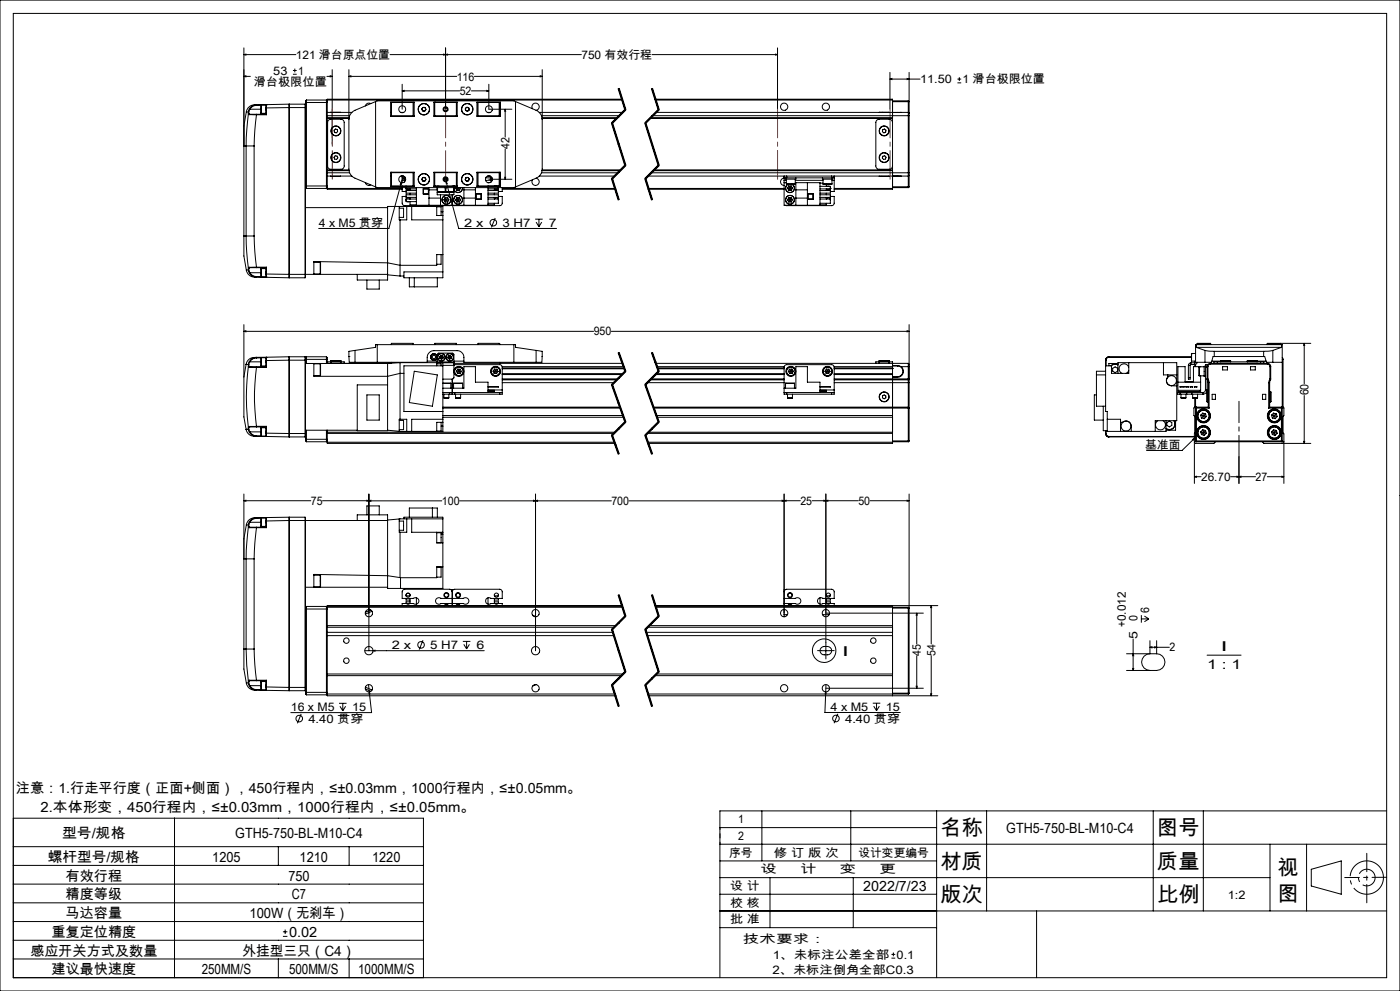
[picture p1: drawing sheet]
<svg xmlns="http://www.w3.org/2000/svg" width="420mm" height="297mm" viewBox="0 0 420 297" stroke-linecap="round" stroke-linejoin="round" font-family="sans-serif">
<defs><g id="words">
<g font-size="6.3">
<text x="282.1" y="250.3">名称</text>
<text x="347.1" y="250.3">图号</text>
<text x="282.1" y="260.3">材质</text>
<text x="347.1" y="260.3">质量</text>
<text x="383.3" y="262.1">视</text>
<text x="383.3" y="269.9">图</text>
<text x="282.1" y="270.3">版次</text>
<text x="347.1" y="270.3">比例</text>
</g>
<g font-size="4.2">
<text x="4.8" y="237.6">注意：1.行走平行度（正面+侧面），450行程内，≤±0.03mm，1000行程内，≤±0.05mm。</text>
<text x="12.2" y="243.3">2.本体形变，450行程内，≤±0.03mm，1000行程内，≤±0.05mm。</text>
<text x="18.6" y="251.3">型号/规格</text>
<text x="70.6" y="251.3">GTH5-750-BL-M10-C4</text>
<text x="301.9" y="249.5">GTH5-750-BL-M10-C4</text>
<text x="14.4" y="258.3">螺杆型号/规格</text>
<text x="19.7" y="263.9">有效行程</text>
<text x="63.7" y="258.3">1205</text>
<text x="86.5" y="263.9">750</text>
<text x="89.9" y="258.3">1210</text>
<text x="111.7" y="258.3">1220</text>
<text x="19.7" y="269.5">精度等级</text>
<text x="87.6" y="269.5">C7</text>
<text x="259" y="267">2022/7/23</text>
<text x="19.7" y="275.2">马达容量</text>
<text x="74.9" y="275.2">100W（无刹车）</text>
<text x="15.5" y="280.8">重复定位精度</text>
<text x="86.7" y="280.8">0.02</text>
<text x="9.1" y="286.4">感应开关方式及数量</text>
<text x="72.7" y="286.4">外挂型三只（C4）</text>
<text x="15.5" y="292">建议最快速度</text>
<text x="60.5" y="292">250MM/S</text>
<text x="86.7" y="292">500MM/S</text>
<text x="107.4" y="292">1000MM/S</text>
</g>
<g font-size="4.1">
<text x="252.7" y="196.6">I</text>
<text x="366.2" y="195.2">I</text>
<text x="362.1" y="200.4">1 : 1</text>
</g>
<g font-size="3.5">
<text x="88.8" y="17.6">121 滑台原点位置</text>
<text x="174.4" y="17.6">750 有效行程</text>
<text x="82" y="22.4">53</text>
<text x="89.4" y="22.4">1</text>
<text x="76.1" y="25.9">滑台极限位置</text>
<text x="137" y="24.1">116</text>
<text x="137.9" y="28.5">52</text>
<text x="276" y="24.9">11.50</text>
<text x="288.8" y="24.9">1 滑台极限位置</text>
<text x="152.8" y="44.6" transform="rotate(-90 152.8 44.6)">42</text>
<text x="95.6" y="68">4 x M5 贯穿</text>
<text x="139.2" y="68">2 x</text>
<text x="150.8" y="68">3 H7</text>
<text x="164.6" y="68">7</text>
<text x="178.1" y="100.5">950</text>
<text x="392.5" y="118.5" transform="rotate(-90 392.5 118.5)">60</text>
<text x="343.5" y="134.4">基准面</text>
<text x="360.3" y="144.1">26.70</text>
<text x="376.7" y="144.1">27</text>
<text x="93.3" y="151.3">75</text>
<text x="132.6" y="151.3">100</text>
<text x="183.4" y="151.3">700</text>
<text x="240.1" y="151.3">25</text>
<text x="257.5" y="151.3">50</text>
<text x="344.8" y="183.7" transform="rotate(-90 344.8 183.7)">6</text>
<text x="337.7" y="188" transform="rotate(-90 337.7 188)">+0.012</text>
<text x="341.2" y="191.5" transform="rotate(-90 341.2 191.5)">5</text>
<text x="341.2" y="186.2" transform="rotate(-90 341.2 186.2)">0</text>
<text x="117.5" y="194.5">2 x</text>
<text x="129.1" y="194.5">5 H7</text>
<text x="142.9" y="194.5">6</text>
<text x="276.3" y="196.5" transform="rotate(-90 276.3 196.5)">45</text>
<text x="280.6" y="196.5" transform="rotate(-90 280.6 196.5)">54</text>
<text x="350.8" y="195.3">2</text>
<text x="87.3" y="213.1">16 x M5</text>
<text x="105.7" y="213.1">15</text>
<text x="249.2" y="213">4 x M5</text>
<text x="265.8" y="213">15</text>
<text x="92.5" y="216.6">4.40 贯穿</text>
<text x="253.5" y="216.6">4.40 贯穿</text>
<text x="221.4" y="246.8">1</text>
<text x="221.4" y="251.8">2</text>
<text x="218.8" y="256.8">序号</text>
<text x="232.2" y="256.8">修 订 版 次</text>
<text x="257.5" y="256.8">设计变更编号</text>
<text x="228.2" y="261.8">设</text>
<text x="240.1" y="261.8">计</text>
<text x="252" y="261.8">变</text>
<text x="263.9" y="261.8">更</text>
<text x="219.1" y="266.7">设 计</text>
<text x="368.3" y="269.3">1:2</text>
<text x="219.1" y="271.7">校 核</text>
<text x="219.1" y="276.7">批 准</text>
<text x="222.9" y="282.7">技术要求：</text>
<text x="231.8" y="287.3">1、未标注公差全部 0.1</text>
<text x="231.7" y="291.8">2、未标注倒角全部C0.3</text>
</g>
</g></defs>
<g fill="none" stroke="#000" stroke-width=".3">
<path d="M0 0h420v297h-420zM4 4h412v289h-412zM73.2 16.4l.6-.2v.3zM73.2 16.4h15.6M73.2 14.4v56.3M133.1 16.2l.6 .2-.6 .1zM133.7 16.4l.6-.2v.3zM133.7 14.4v18.3M174.4 16.4h-57.4M195.6 16.4h37.7M232.7 16.2l.6 .2-.6 .1zM233.3 14.4v18.3"/>
<path d="M73.2 22.9l.6-.2v.3zM73.2 22.9h1.9M73.9 33.5l-.7 4.2v6h.6M73.9 33.5l.6 .1M74.5 34.1l-.7 9.6M74.5 34.1l.3 .3M74.5 33.6v.5M74.6 34l-.1 .1M74.6 34l.3 .3M74.6 33.5v.5M74.6 33.5l-.1 .1M74.8 34.4h2.1"/>
<path d="M74.8 32.7l-.3 .9M74.8 32.7h.1M74.9 34.3h2M74.9 34.3l-.1 .1M74.9 32.7l-.3 .8M74.9 32.7h3.4M76.9 31.4h-.2a2.62 2.62 0 0 0-2.8 2.1M76.9 34.4l-.7 9.3M76.9 34.3v.1M76.9 31.4l-1.2 .4-.9 .9M76.9 31.4v.2M76.9 31.6l-.8 .1-1.2 1"/>
<path d="M76.9 34.4h3M76.9 34.3h2.9M78.3 31.5l-1.4 .1M78.4 31.5v2.5M78.4 31.5h1.4M78.4 34h1.4M79.8 31.5v.8M79.8 32.3h.1M79.8 34.3l.1 .1M79.8 32.3v2M79.8 31.5h.1M79.9 31.4v.9"/>
<path d="M79.9 31.4l6.8-.2v1M79.9 31.4l-.1 .1M79.9 32.3v2.1M79.9 31.4h-3M86.7 32.2v50M86.7 32.2l-6.8 .1M86.7 32.2h5M86.8 31.2v52.1M86.8 31.2h4.7M86.8 31.2l-.1 .2M87.9 22.3h1.1M87.9 21.1h1.1"/>
<path d="M88.4 20.6v1.1M91.5 31.2v52.1M91.5 31.2l.2 .2M91.7 30.7v1.5M91.7 32.2l-.2 51.1M91.7 30.7h6.5M91.9 30l-.2 .2v.5M91.9 30v26.5M91.9 30h6M97.9 30v26.5M97.9 30l.3 .2M98.1 22.9h1.6"/>
<path d="M98.2 30.2v.5M98.2 30v.2M98.2 30.7v25M98.2 33.7h7.4M98.2 30h88.5M98.2 34.7h6.7M98.2 35.3h6.5M98.6 36l.7-.3h3a.96 .96 0 0 1 1 1v13a.96 .96 0 0 1-1 1h-3a.96 .96 0 0 1-1-1v-13.2zM99.1 22.7l.6 .2-.6 .1zM99.2 33.7h3M99.7 20.9v22.3M100.2 39l.5-.3 .5 .2 .1 .6-.5 .3-.5-.2z"/>
<path d="M104.7 22.9l.6-.2v.3zM104.7 20.9v29.8a2.94 2.94 0 0 0 1.8 2.7l6.2 2.6M104.7 22.9h32.3M104.7 35.5h-6.5M111.2 31h-.1a1.08 1.08 0 0 0-1.5 .7M112.7 30.4l-6.2 2.7-.9 .6a2.73 2.73 0 0 0-.9 2.1M112.7 30.4v25.6M112.7 30.4l.5-.2h41l.5 .2M117.2 33.7h.2M117.2 34.7h.2M117.2 30.6h7v4.3h-7zM117.4 34.7h6.8"/>
<path d="M120.2 33.7h.9M120.6 27.2l.6-.1v.3zM120.6 25.3v7.4M120.6 27.2h17.3M123.9 30.7v4M124.2 30.7h-6.8v4.2M126.6 32.7l.3 .5M126.9 33.2l.5 .1M126.9 32.2l-.3 .5M126.9 32.2h.6M127.5 32.2l.2 .6M127.7 32.8l-.3 .5"/>
<path d="M130.2 30.6h7v4.3h-7zM130.2 30.7h7M130.2 34.7h7M130.4 30.7v4M130.5 30.6l.2 .1M136.9 30.7v4M139.6 32.5l.1 .6M139.7 33.1l.6 .2M140.1 32.2l.5 .2M140.1 32.2l-.5 .3M140.6 32.4l.1 .5M140.7 32.9l-.4 .4"/>
<path d="M141.4 27.2h5.2M142.3 22.9h20.4M143.1 30.7h6.8v4.2M143.1 30.6h7v4.3h-7zM143.1 34.7h6.8M143.4 30.7v4M146 27.1l.6 .1-.6 .2zM146.2 33.7h.9M146.6 25.3v7.4h7M149.8 30.7v4M149.9 33.7h.2M149.9 34.7h.2"/>
<path d="M151.6 32.7l.1 .6h-.3zM151.6 32.7v8.4M154.7 30.4l6.1 2.7 1 .6a2.73 2.73 0 0 1 .9 2.1M154.7 30.4v25.6M159.8 32.6a1.09 1.09 0 0 1 .4-1.6 1.09 1.09 0 0 1 1.5 .6 1.09 1.09 0 0 1-.8 1.5M161.8 33.7h25M162.1 22.7l.6 .2-.6 .1zM162.5 34.7h23.3M162.6 35.3h22.5M162.7 20.9v29.8a2.94 2.94 0 0 1-1.9 2.7l-6.1 2.6M183.4 36.9l4 12.7M183.8 36.8l4 12.7"/>
<path d="M185 35.5h-22.4M185.4 26.6l2 6.3M185.6 26.5l2 6.4-4 4 4 12.7-4 4 2 6.3M185.8 26.5l1 3.2M186.6 29.7h-88.4v.3M186.8 29.7l1 3.1zM187.5 32.8l-4 4M187.7 33l-4 4M193.4 36.9l4 12.7M193.8 36.8l4 12.7M195 35.5h72.8M195.2 35.3h72.6"/>
<path d="M195.4 26.6l2 6.3M195.6 26.5l2 6.4-4 4 4 12.7-4 4 2 6.3M195.8 26.5l2 6.3M195.8 34.7h76.7M196.6 29.7h71.2v.3M196.7 30h71.1M196.8 33.7h72.4M197.5 32.8l-4 4M197.7 33l-4 4M264.8 38.9l.5-.2 .5 .3-.1 .6-.5 .2-.5-.3zM266.7 33.7h-3M266.7 33.7h.1"/>
<path d="M267 23.7l.6-.2v.3zM267 23.7h9M267 21.7v11M267.8 36.7a1.02 1.02 0 0 0-1.1-1h-3a.96 .96 0 0 0-1 1v13a.96 .96 0 0 0 1 1h3a1.02 1.02 0 0 0 1.1-1M267.8 30v4.7M267.8 34.7v17.1M267.8 30.2h4.7M267.8 30.5h4.7M269.2 33.7h-1.4v1M269.2 33.7h1.1M269.2 33.7h.1M270.3 33.7h-1.1"/>
<path d="M270.3 33.7h2.2M272.1 23.5l.6 .2-.6 .1zM272.5 33.7v1M272.5 33.7l.2 .2M272.5 34.7h.2M272.5 30.2l.2 .2-.2 .1M272.5 30.2v.3M272.5 30.5v3.2M272.5 34.7v17.1M272.7 21.7v12.2M272.7 33.9v.8M272.7 34.7v17.1"/>
<path d="M287.2 24.8h1.2M287.2 23.7h1.2M287.8 23.1v1.2M73.8 43.7h2.4M73.8 43.7v27M76.2 43.7v27M91.7 55.7h6.5M91.7 56.2l.2 .3M91.9 56.5h6M98.2 56.5v.2h22.4M98.2 55.7v.5M98.2 56.2v.3"/>
<path d="M98.2 51h6.5M98.2 52.8h7.4M98.2 51.8h6.7M98.2 51.1h6.5M98.2 56.5h22.4M98.2 56.2l-.3 .3M99.2 52.8h3M100.5 46.7l.6 .1 .3 .5-.4 .5-.6-.1-.2-.5zM109.6 54.7a1.08 1.08 0 0 0 1.6 .7M112.7 56l.5 .2h41l.5-.2M117.2 52.8h.2M117.2 51.6h7v4.3h-7z"/>
<path d="M117.4 51.6v4.1h6.8M120.2 52.8h.5M120.4 54.7v.7l-.3-.1zM120.4 54.7l-3.7 13.8h-21.1M120.6 53.3h.8M120.6 53.3v.7M120.6 52.8v.5M120.6 54v.8M120.6 55.7v.2M120.6 56.2v1.2h1.2M120.6 54h.7M120.7 52.8h.4"/>
<path d="M120.9 52.7l-.5 2M121.2 53.3v.4h.5M121.3 53.7v.9M121.4 53.3h.2M121.4 53v.3M121.8 56.6a.66 .66 0 0 0 .6 .4 .66 .66 0 0 0 .6-.4v.5M121.8 58.9h-1.2v2l.2 .4 .5 .3 14-.1M121.8 56.5h.1M121.8 59.7h3.1M121.8 56.6h3.1M121.8 55.7v.2M121.8 56.5v-.3v.4"/>
<path d="M121.8 59.7v.7h3.1M121.8 59.7v.4M121.9 56.7h1M123 59.2v.5a.66 .66 0 0 0-.6-.4 .66 .66 0 0 0-.6 .4M123 57.9v.5M123.9 51.7v4M124.2 51.7l-7 .1M124.9 56.2v5.3h21.5v-5.3M124.9 57.1h-3.1v.8h3.1M124.9 58.4h-3.1v.8h3.1M126.6 53.8l.3 .5M126.9 53.2l-.3 .6"/>
<path d="M126.9 53.2h.5M127 56.6h1.6v1.6h-1.6zM127 58.1h1.5M127 56.6h1.5M127.4 53.2l.3 .5M127.5 54.2l-.6 .1M127.7 53.7l-.2 .5M128.7 59.4h3.5M128.7 56.9h2.5M128.7 56.2v5.3M130.2 51.6h7v4.3h-7zM130.2 55.7h7"/>
<path d="M130.2 51.7h7M130.4 51.7v4M130.7 55.7l-.2 .2M131.2 56.2v.3M131.2 57.6v.8h5v-.8M131.2 55.7v.2M131.2 56.5v1.1M131.2 56.5h.1M131.2 57.6h5M131.3 57.4h2.3M131.3 56.2v1.2M131.7 55.7v.2"/>
<path d="M132.2 58.4v3.1M133.2 53.7h1M133.2 59.9h1.5M133.2 59.9l.3 .6M133.5 53l4.1 15.5h29.4M133.5 53.3h.4M133.5 59.2h.8M133.5 59.2l-.3 .7M133.5 59.2l.4 .7M133.6 56.5h.2M133.6 56.2v1.2M133.8 57.4h2.3"/>
<path d="M133.8 56.2v1.2M133.8 54.5l.4 .5-.3 .1zM133.9 59.9l-.4 .6M133.9 59.9l.4 .6M134.3 59.2l.4 .7M134.3 59.2l-.4 .7M134.7 59.9l-.4 .6M135.7 55.7v.2M135.7 58.4v3.1M136.1 56.2v1.2M136.1 56.5h.1M136.2 56.2v.3"/>
<path d="M136.2 55.7v.2M136.2 56.5v1.1M136.7 59.9h1.5M136.7 56.4h1.5M136.7 56.4l.4 .6M136.7 59.9l.4 .6M136.7 56.2v.2M136.9 51.7v4M137 55.9h.1M137.1 57h.7M137.1 59.2h.7M137.1 59.2l-.4 .7"/>
<path d="M137.1 59.2l.3 .7M137.3 56.2l.1 .2M137.4 56.4l-.3 .6M137.4 56.4l.4 .6M137.4 59.9l-.3 .6M137.4 59.9l.4 .6M137.5 56.2l-.1 .2M137.8 59.2l.4 .7M137.8 59.2l-.4 .7M138.1 56.2l.1 .2M138.2 56.4l-.4 .6M138.2 59.9l-.4 .6"/>
<path d="M138.7 56.2a1.3 1.3 0 0 1-1 1.5 1.3 1.3 0 0 1-1.5-.9M138.7 56.2a1.34 1.34 0 0 1-.9 1.5 1.34 1.34 0 0 1-1.6-.8M139.2 56.2v5.3M139.2 59.4h3.4M139.2 56.9h3.4M139.6 53.9l.4 .4M139.8 53.3l-.2 .6M140.3 53.2l.4 .4M140.3 53.2l-.5 .1M140.5 54.1l-.5 .2M140.7 53.6l-.2 .5M142.6 56.2v5.3"/>
<path d="M142.8 58.1h1.6v1.6h-1.6zM143.1 51.6h7v4.3h-7zM143.1 51.7l7 .1M143.4 51.7v4M144.3 58.1v1.6h-1.5M145.7 54h1.6M145.7 53.3h1.9M146.2 52.8h.9M146.3 54.7h.1M146.4 54.7h.1M146.4 55.7v.2M146.4 57.1h3.1v.8h-3.1"/>
<path d="M146.4 58.4h3.1v.8h-3.1M146.4 59.7h3.1M146.4 56.6h3.1M146.6 53.7h7M147.2 53.3v.4h.5M147.3 53.7v.9M148.3 55.7v.1M148.3 56.6v.5M148.3 57.9v.5M148.3 59.2v.5M148.3 56.6l.6 .4 .6-.4M148.3 59.7l.6-.4 .6 .4"/>
<path d="M148.4 56.7h1M148.6 55.9h.7M149.5 56.5v-.3v.4M149.5 59.7v.4M149.5 58.9h1.2v2l-.2 .5-.4 .2-14.1-.1M149.5 55.8v.1M149.5 59.7v1.2h-3.1M149.5 56.5h.1M149.8 51.7v4M149.9 53.7h.2M149.9 53.3h.2M149.9 52.8h.2"/>
<path d="M149.9 51.6v4.1h-6.8M149.9 55.1h.1M150 55.1l-.1 .1M150 54h.1M150 53.7v1.4M150.7 56.2v1.2h-1.2M150.7 56.7h33.9M150.7 56.5h33.8M151.4 53.1h.3l-.1 .6zM151.6 44.6v9.1M160.9 53.4a1.09 1.09 0 0 1 .8 1.4 1.09 1.09 0 0 1-1.5 .7 1.09 1.09 0 0 1-.4-1.6M161.8 52.8h22.6"/>
<path d="M162.5 51.8h22.9M162.6 51h23.5M162.6 51h23.6M162.6 51.1h23.4M183.4 53.6l2 6.3M183.8 53.5l2 6.3M187.5 49.4l-4 4M187.7 49.7l-4 4M193.4 53.6l2 6.3M193.8 53.5l2 6.3M194.4 52.8h41.6M194.5 56.5h40.7"/>
<path d="M194.6 56.7h40.6M195.4 51.8h77.1M196 51.1h71.8M196.1 51h71.7M196.2 51h71.6M197.5 49.4l-4 4M197.7 49.7l-4 4M235.2 53.4a1.11 1.11 0 0 0-1.1 1.1 1.11 1.11 0 0 0 1.1 1.1M235.2 53.3h.8M235.2 53.3v.7M235.2 52.8v.5M235.2 54v7.5h10.8v-6.8h-7.4"/>
<path d="M235.2 54.7h.7M235.2 54h.7M235.8 53.3v.4h3v-.4M235.9 55.1h2.7M235.9 53.7v1.4M236 52.8v.5M236 52.8h13.5M236 53.3h13.5M236.3 59.9l.3 .6M236.3 59.9h.7M236.3 56.4l.3 .6M236.4 55.2a1.37 1.37 0 0 0-.5 2 1.37 1.37 0 0 0 2.2 0 1.37 1.37 0 0 0-.5-2"/>
<path d="M236.5 55.2a1.3 1.3 0 0 0-.5 2 1.3 1.3 0 0 0 2 0 1.3 1.3 0 0 0-.5-2M236.6 59.3l-.3 .6M236.6 59.3l.8 1.2M236.6 55.7h.7M236.6 55.7l-.3 .7M236.6 55.7l.4 .7M236.6 57h.8M237 59.9l-.4 .6M237 56.4h-.7M237 56.4l-.4 .6M237 56.4h.7M237 56.4l.4 .6"/>
<path d="M237.3 59.2l-.7 .1M237.3 59.2l.4 .7M237.3 59.2l-.3 .7M237.3 55.7l.4 .7M237.3 55.7l-.3 .7M237.7 59.9l-.3 .6M237.7 59.9h-.7M237.7 56.4l-.3 .6M238.6 53.7v1.4M238.6 54h8.3M238.8 54.7v6.8M238.8 59.4h3.4"/>
<path d="M238.8 56.9h3.4M242.2 54.7v6.8M242.4 58.1h1.5v1.6h-1.5zM242.4 58.1v1.6h1.5v-1.6M246 55.8h3.1v.8M246 57.1h3.1v.8h-3.1M246 58.4h3.1v.8h-3.1M246 59.7h3.1M246 56.6h3.1M246 54.9h.9M246.7 53.3v.4h3v-.4M246.9 55.1v.1"/>
<path d="M246.9 55.1h2.7M246.9 53.7v1.4M246.9 55.2h.1M247.9 59.2v.5a.66 .66 0 0 1 .6-.4 .66 .66 0 0 1 .6 .4M247.9 55.2v.6M247.9 57.9v.5M248 56.7h1M248.2 55.8h.6M249.1 56.6a.66 .66 0 0 1-.6 .4 .66 .66 0 0 1-.6-.4v.5M249.1 56.2v.3M249.1 59.7v.4M249.1 58.9h1.2v2l-.2 .4-.5 .3-14-.1"/>
<path d="M249.1 56.5h.1M249.1 59.7v1.2h-3.1M249.5 53.3h.8M249.5 52.8h19.7M249.5 52.8v.5M249.6 55.1l-2.7 .1M249.6 53.7v1.4M249.6 54h.7M250.3 53.3v.7M250.3 52.8v.5M250.3 54v3.4h-1.2M250.3 56.5h17.5"/>
<path d="M263.7 52.8h3M264.9 46.8l.5-.1 .4 .4-.2 .6-.5 .1-.4-.5zM267.8 51.8v4.7M267.8 56.5v.2h-17.5M267.8 51.8v.9h1.4M267.8 56h4.7M267.8 56.2h4.7M269.2 52.7l1.1 .1M269.2 52.8h1.1M269.2 52.7v.1M270.3 52.8h2.2M272.5 51.8h.2"/>
<path d="M272.5 51.8v1M272.5 56h.2M272.5 56v.2M272.5 52.8v3.2M272.7 51.8v.7M272.7 52.5l-.2 .3M272.7 56l-.2 .2M272.7 52.5v3.5M73.2 70.7v6l.7 4.3M73.2 70.7h.6M73.8 70.7l.2 4.9 .5 4.8M73.8 70.7h2.4"/>
<path d="M76.2 70.7l.7 9.4M91.7 62.2h24.6M94.2 78.6h1.9M96.1 78.6v3.5M119.8 62.4h1.3v2.8h-1.3M119.8 61.9v4h2.2v-4M120 65.9v16.8M122.1 60.4h.6M123 60.4v1h1.9M123.5 61.9v4h9.4M131 62h1.3v2.6M131 61.9v2.7h1.9"/>
<path d="M132.3 76.3v2.9h-1.3M132.3 63.5h.6M132.9 63.5v1.1M132.9 63.5v-1.6h-16.6v22h-9.1v-1.7M132.9 64.6v18.7h-11.7v-1.8h11.7M132.9 76.3h-1.9v3.2h-11l-3.7-.7-22.1-.4v3.8M133.5 60.5h.8M137.1 60.5h.7M148.3 60.9v.5h-1.9M148.6 65.3l-1.2 2.9M160.5 65.7h2.3M160.8 66.6l.9 1.3"/>
<path d="M161.7 65.7v2.2M162.5 66.6l-.8 1.3M236.6 60.5h.8M247.9 60.9v.5h-1.9M73.2 99.3l.6-.2v.3zM73.2 97.3v15.7M73.2 99.3h104.9M73.9 81a2.69 2.69 0 0 0 3 2.1M74.5 80.4l.1 .1M74.5 80.4v.5M74.5 80.9l.1 .1M74.5 80.9l.3 .9"/>
<path d="M74.5 80.9l-.6 .1M74.6 81l.3 .7M74.6 80.5v.5M74.8 80.1l-.3 .3M74.8 80.1l.1 .1M74.8 81.8a2.56 2.56 0 0 0 2.1 1.3M74.9 80.2h2M74.9 80.2l-.3 .3M74.9 81.7l-.1 .1M74.9 81.7l.6 .7 1.4 .5M74.9 81.7h3.4M76.9 80.1h-2.1"/>
<path d="M76.9 80.1v.1M76.9 82.9v.2M76.9 80.1h3M76.9 80.2h2.9M76.9 83.1h3M76.9 82.9h1.4M78.4 80.5v2.5M78.4 80.5h1.4M78.4 83h1.4M79.8 82.1h.1M79.8 82.1v.9M79.8 83l.1 .1"/>
<path d="M79.8 83h.1M79.8 80.2v1.9M79.9 82.1v1M79.9 80.1l-.1 .1M79.9 80.1v2M79.9 82.1l6.8 .1M86.7 82.2v1.1l-6.8-.2M86.7 82.2h29.6M86.7 83.1l.1 .2M86.8 83.3h4.7M94.2 82.1h1.9M110.1 83.9v2.7h3.7v-2.7"/>
<path d="M116.3 82.4l3.7 .3M120 82.7h1.2M122.8 83.3v2.7h8.4v-2.7M124.3 83.3v2.7M183.4 99.3h89.3M272.1 99.1l.6 .2-.6 .1zM272.7 97.3v16.4M73.2 113v12l.6 3.7M73.8 109.2h.1M73.8 109.2l.7 .1M73.8 109.2l-.6 3.8M74.5 109.8a71.5 71.5 0 0 0 0 18.3"/>
<path d="M74.5 109.8l.3 .3M74.5 109.3v.5M74.6 109.7l-.1 .1M74.6 109.7l.3 .2M74.6 109.3v.4M74.6 109.3h-.1M74.8 110.1h2.1M74.8 108.4l-.3 .9M74.8 108.4h.1M74.9 109.9h2M74.9 109.9l-.1 .2M74.9 108.4l-.3 .9"/>
<path d="M74.9 108.4h3.4M76.2 107.1a2.44 2.44 0 0 0-2.4 2.1M76.9 110.1a65.4 65.4 0 0 0 0 17.7M76.9 109.9v.2M76.9 107.1a2.54 2.54 0 0 0-2.1 1.3M76.9 107.1h-.6M76.9 107.1v.2M76.9 107.3l-.8 .1-1.2 1M76.9 110.1h3M76.9 109.9h2.9M78.3 108.4l.1 1.3M78.3 107.3v1.1"/>
<path d="M78.3 107.2l-1.4 .1M78.4 107.2l-.1 .1M78.4 107.2v2.5M78.4 109.7h1.4M78.4 107.2h1.4M79.8 108.1h.1M79.8 109.9l.1 .2M79.8 107.2v.9M79.8 107.2h.1M79.8 108.1v1.8M79.9 107.1v1M79.9 107.1l6.8-.2v1"/>
<path d="M79.9 107.1l-.1 .1M79.9 108.1v2M79.9 107.1h-3M86.7 107.9l-6.8 .2M86.7 107.9v22M86.7 107.9h5M86.8 106.9v24M86.8 106.9h4.7M86.8 106.9l-.1 .2M91.5 106.9v24M91.5 106.9l.2 1M91.7 107.9v22"/>
<path d="M91.7 107.7h6.5M91.9 106.9v2M91.9 106.9h6M91.9 106.9l-.2 .3M94.2 108.9v3.9h22.1l3.7-.9h1.2M94.2 112.6h1.9M94.2 109h1.9M96.1 109v3.6M97.9 106.9v2M97.9 106.9l.3 .8M98.2 107.7v1.2M98.3 108.9v-.5h5v.5"/>
<path d="M99.3 108.1h3M99.3 108.1v.8M99.3 108.4h2.9M102.3 108.1v.8M104.7 106.9l.1 1.7h1.7M104.7 106.9h.1M106.5 108.6h21.7a3.2 3.2 0 0 1 .6-2.9l.6-.5 .8-.1h7a2.05 2.05 0 0 1 2 2v1.5h21.6M106.5 105l-1.8 .3v1.6M106.5 105l6.2-.9v-.8h42v.8l6.1 .9M106.5 105v3.6M110.1 118.4h3.7v7.5h-3.7zM113.2 103.3v5.3"/>
<path d="M117 108.9h-25.3M117.4 103.3v-.4h6.5v.4M117.4 108.6v.3M120 108.7l-3.7 .2v20.2h-9.1v-13.7h9.1M120 108.7h12.9v17.9M120 108.7v17M124.3 111.3l6.9 1.1-1.5 9.3-6.9-1.1zM128.2 108.2h3M130.4 103.3v-.4h6.5v.4M131 109h1.3v.6M131 108.7v.9M131.2 108.5v.2"/>
<path d="M131.2 108.5v-2.2l.5-.5 4.2 .1 .3 .4v2.2M131.2 108.5h5M131.9 106.9l.1 .6M131.9 106.9l.5 .2M132 107.5l.5 .2M132.3 106.5l-.4 .4M132.3 106.5l.6 .2M132.3 106.5l.1 .6M132.4 107.1l-.4 .4M132.4 107.1l.1 .6M132.4 107.1l.6 .2M132.9 114.8l2.4 .1"/>
<path d="M132.9 114.9h2.4M132.9 116.3h6.3v-6.4h3.4v4.6h3.8v3.1M132.9 117.6h2M132.9 118.1h2M132.9 109.6h-11.7v13.7h11.7M132.9 108.7h3.3M132.9 113.6h2.8M132.9 106.7l.1 .6M132.9 106.7l-.5 .4M132.9 109.5h3.3M133 107.3l-.5 .4M133.2 119.2h1.5"/>
<path d="M133.2 118.1v1.1M134.4 107.3l.4 .4M134.5 106.7l-.1 .6M134.5 106.7l.4 .4M134.7 118.1v1.1M134.9 117.6h1.5M134.9 118.1h.8M134.9 107.1l.5 .4M134.9 107.1l-.5 .2M134.9 117.6v.5M135 106.5l.5 .4M135 106.5l-.5 .2"/>
<path d="M135 106.5l-.2 1.2M135.3 114.9v1.4M135.4 107.5l-.6 .2M135.5 106.9l-.1 .6M135.5 106.9l-.6 .2M135.7 118.1h.7M135.7 113.6v4.5M136.1 114.9h2.7M136.1 114.9v1.4M136.2 108.7v.8M136.2 109.5v3.7l-.5 .4M136.2 108.5v.2"/>
<path d="M136.2 109.3l14 .1 .5 .6v6.9M136.2 108.9h50.5M136.2 108.2h3M136.4 117.6h13.5M136.4 118.1h13.5M136.4 117.6v.5M136.7 119.2h1.5M136.7 118.1v1.1M136.9 111.2l.3 .7M136.9 111.2l.8 .1M137.2 111.9l.8 .1M137.3 110.6l.8 .1"/>
<path d="M137.3 110.6l-.4 .6M137.3 110.6l.4 .7M137.7 111.3l-.5 .6M137.7 111.3l.3 .7M137.7 111.3h.7M138.1 110.7l.3 .6M138.1 110.7l-.4 .6M138.2 118.1v1.1M138.4 111.3l-.4 .7M138.8 114.9v1.4M143.4 103.3v-.4h6.4l.1 .4M146.4 117h1.9v.3h-1.9"/>
<path d="M146.4 115.8h3.1v.2h-3.1M146.4 116.9h4.3M147.9 111.2l.3 .7M147.9 111.2l.8 .1M148.2 111.9l.8 .1M148.3 110.6l.8 .1M148.3 110.6l-.4 .6M148.3 110.6l.7 1.4M148.7 111.3l-.5 .6M148.7 111.3h.7M149.1 110.7l.3 .6M149.1 110.7l-.4 .6"/>
<path d="M149.4 111.3l-.4 .7M149.9 117.6h.8M149.9 108.6v.3M149.9 117.6v.5M150.6 109.9h36.5M150.7 117.6v.5h-.8M150.7 116.9v.7M150.7 110.4h36.6M150.7 112.2h36M150.7 110.5h36.6M150.7 112h36.2M150.7 113.6h34.6"/>
<path d="M150.7 113.8h34.3M150.7 114.7h33.5M150.7 110.3h36.5M150.7 112.3h35.9M154.2 103.3v5.3M160.8 105l1.9 .3-.1 3.3h-1.8M160.8 105v3.6M183.4 115.3l4 11.2M183.8 115.2l4 11.2M185.4 105.8l2 5.5M185.6 105.7l2 5.6-4 4 4 11.2-4 4 2 5.5M185.8 105.6l1 2.8"/>
<path d="M186.8 108.4l1 2.8zM187.5 111.2l-4 4M187.7 111.4l-4 4M193.4 115.3l4 11.2M193.8 115.2l4 11.2M194.2 114.7h41M195.1 113.8h40.1M195.3 113.6h39.9M195.4 105.8l2 5.5M195.6 105.7l2 5.6-4 4 4 11.2-4 4 2 5.5M195.8 105.6l2 5.6M196.6 112.3h38.6"/>
<path d="M196.7 108.9h75.8M196.7 112.2h38.5M196.8 112h38.4M197.1 109.9h38.2M197.2 110.3h38M197.3 110.4h37.9M197.3 110.5h37.9M197.5 111.2l-4 4M197.7 111.4l-4 4M235.2 117.6h.8M235.2 116.3h3.6v-6.4h3.4v4.6h3.8v3.1M235.7 114.9h2.6"/>
<path d="M235.7 114.9h.1M235.7 114.9v1.4M236 117.6h13.5M236 117.6v.5M236 118.1h13.5M236.3 119.2h1.4M236.3 118.1v1.1M236.5 111.3l.4 .7M236.8 110.7l-.3 .6M236.8 110.7l.9 1.2M237.6 110.6l-.8 .1M237.6 110.6l.4 .7"/>
<path d="M237.6 110.6l-.7 1.4M237.7 111.9l-.8 .1M237.7 118.1v1.1M238 111.3l-.3 .6M238 111.3h-1.5M238.3 114.9v1.4M246 117h1.9v.3h-1.9M246 115.8h3.1v.2h-3.1M246 116.9h4.3M247.5 111.3l.4 .6M247.5 111.3h.7M247.9 111.9h.7"/>
<path d="M247.9 110.6l.7 .1M247.9 110.6l-.4 .7M247.9 110.6l.3 .7M248.2 111.3l.4 .6M248.2 111.3h.8M248.6 110.7l.4 .6M248.6 110.7l-.7 1.2M249 111.3l-.4 .6M249.5 117.6h.8M249.5 117.6v.5M250.2 109.9h17.6M250.3 112.2h17.5l-17.5 .1"/>
<path d="M250.3 116.9v-6.9l-.4-.6-14-.1-.4 .2-.3 .5v8.1h.8M250.3 117.6v.5h-.8M250.3 116.9v.7M250.3 110.4h17.5M250.3 110.5h17.5M250.3 112h17.5M250.3 113.6h22.2M250.3 113.8h22.2M250.3 114.7h22.2M250.3 110.3h17.5M263.7 108.1h3M263.7 108.1v.8"/>
<path d="M263.8 108.4h2.9M264.8 118.6l.5-.2 .4 .3v.5l-.4 .3-.5-.3zM266.7 108.4h1.1v.5M266.7 108.4h-4v.5M266.7 108.1v.8M267.8 110.4v22.5h-73.3M267.8 108.9v1M267.8 110.3v.1M267.8 110.4h.1M267.8 108.9v.7h1.4M267.8 109.9v.4M267.8 112.9h1.4"/>
<path d="M267.8 113.1h1.4M267.8 109.7h1.4M269.2 109.7a1.62 1.62 0 0 1 1.7 1.6 1.62 1.62 0 0 1-1.7 1.6M269.2 109.6l1.1 .3M269.2 109.6v.1M269.2 112.9v.2M270.3 109.9a1.77 1.77 0 0 1 .6 2 1.77 1.77 0 0 1-1.7 1.2M270.3 109.9h2.2M272.5 108.9v1M272.5 108.9l.2 .1v.9h-.2M272.5 113.6l.2 .1M272.5 113.6v.2"/>
<path d="M272.5 113.8v.9M272.5 114.7h.2M272.5 109.9v3.7M272.5 114.7v7.3M272.7 113.7l-.2 .1M272.7 113.7v1M272.7 114.7v17.4M328.9 118.4h-.6v7.5h2.7M328.9 112.4h2.8M331.7 111.3h-2.8v10.4h2.8M331.7 107.9h.1M331.7 107.9v15.4h.5v6h17.6v-3.2"/>
<path d="M331.8 107.9v1.7M332.7 106.9a1.02 1.02 0 0 0-1 1M332.7 107.1a.84 .84 0 0 0-.9 .8M332.7 106.9h24.7M332.7 107.1h24.7M332.7 106.9v.2M333.8 110.4l.7-.4 .8 .4v.8l-.8 .5-.7-.5zM335.4 109.3a1.79 1.79 0 0 0-2.2 .3M335.4 109.4h-.1a1.65 1.65 0 0 0-1.9 .2M335.4 108.9h-2.7v.7M335.4 111.9v-3.2h17.6v17.4h-6.4v3.2M338.6 111.1l-.7 .8"/>
<path d="M338.6 110a1.51 1.51 0 0 0-2.4-.6 1.51 1.51 0 0 0 .4 2.5M338.6 108.7v3.2h-5.2v-2.3h-1.7M349 108.7v3.7h4M350.3 112.4v.6a1.56 1.56 0 0 0-.3 1.7 1.56 1.56 0 0 0 1.4 .9h1.6M353.4 114.5h6.8M353.5 117h6.5v.3h-6.5zM354 117.6h-.7v.5h.7M354 117.6h6.9M354 115.8h1.2v.2h-1.2zM354 118.1h2M354 117.6v.5M354.3 119.2h1.5"/>
<path d="M354.3 118.1v1.1M355.8 115.8h.7v.2h-.7zM355.8 118.1v1.1M356 118.1h1.5M356 117.6v.5M356.5 113.1v.5h.5v-.5M356.5 109.5h.5M356.5 113.1h.5M356.5 109.5v3.6M357 115.8h.8v.2h-.8zM357 109.5v3.6M357.3 108.7l-.4 .2-.4 .6"/>
<path d="M357.3 109.3l-.3 .2M357.3 108.7v.6M357.4 108.2h.1M357.4 106h.1M357.4 106v2.2M357.5 105.9l-.1 .1M357.5 105.9v2.3M357.5 108.2h1.2M357.5 105.9h1.2M357.5 118.1h3.4M357.5 117.6v.5M357.8 119.2h1.5"/>
<path d="M357.8 118.1v1.1M358.3 115.8h.8v.2h-.8zM358.4 108.2v1.7M358.4 119.3v2.7M358.7 108.5l-.2 .2h-1.2M358.7 109.2v.7M358.7 119.3v2.7M358.9 104.1h25.6M358.9 104.1l2.6 .9M358.9 103.3v.8M359.2 108.6l-.5 .6-1.4 .1M359.2 103.3v-.4h4v.4"/>
<path d="M359.2 103h4M359.3 118.1v1.1M359.8 109.9v2.7M359.8 109.9h1.4M359.8 112.6h1.4M360.2 109.9h-2.2v4.5h-2.5v-4.5h-2.1v7.7M360.2 112.6v5M360.9 117.6v.5M361.5 105l2.8 .3M361.5 108.6h-2.8v-5.3h26v18.7M361.5 105v3.6M361.6 109.8h-.4v3h.4"/>
<path d="M361.6 116.9a.73 .73 0 0 1-.7 .7M361.6 116.9h.5M361.6 110h.5M361.6 110v6.9M362.1 109.9v-.6h-.5v.7M362.1 116.9a1.21 1.21 0 0 1-1.2 1.2M362.1 109.9h.3M362.1 109.9v7M362.2 117.4v3M362.2 117.4h.2M362.2 113.8l.3 .9M362.4 113.6v.1"/>
<path d="M362.4 113.6h-.3l.1 .2M362.4 109.9v3.7M362.4 117.4l.1 .1M362.4 113.7l.3 1M362.4 113.7l-.2 .1M362.4 117.4v3M362.5 114.7h.2M362.5 114.7v7.3M362.7 114.7v7.6M363.1 109.1l-.5 .3-.2 .5M363.1 108.9v.2M363.1 108.9a.96 .96 0 0 0-1 1"/>
<path d="M363.1 108.9h17.1M363.1 109.1h17.1M363.5 108.2h2.7M363.6 118.2h1v1.5h-1zM364.3 106.9h-.4l-.5 1.7h-1.9M364.3 105.3h14.8M364.3 105.3v1.6M364.3 106.9h14.8M365.2 108.4h-1v.5M365.2 108.4h13M365.2 108.4v.5M366.2 108.1h3"/>
<path d="M366.2 108.4h.1M366.2 108.4h3M366.2 108.1v.3M366.8 109.9h1.4v1h-1.4zM369.2 108.4h-.1M369.2 108.1v.3M374.2 108.1h3M374.2 108.4h.1M374.2 108.4h3M374.2 108.1v.3M375.1 109.9h1.5v1h-1.5zM377.2 108.4h-.1"/>
<path d="M377.2 108.2h2.6M377.2 108.1v.3M378.2 108.4h1v.5M378.2 108.4v.5M378.7 118.2h1v1.5h-1zM379.1 106.9h.3l.5 1.7h1.9M379.1 105.3v1.6M380.2 103h4M380.2 109.1l.7 .4 .1 .4M380.2 108.9v.2M380.2 108.9a.96 .96 0 0 1 1 1M380.6 114.7h.3"/>
<path d="M380.6 114.7v7.6M380.9 114.7v7.3M380.9 113.7l-.3 1M380.9 113.7l.2 .1M381 117.4l-.1 .1M381 113.6l-.1 .1M381 113.6h.2M381 109.9h.2M381 117.4v3M381 109.9v3.7M381 117.4h.2M381.1 113.8l-.2 .9"/>
<path d="M381.2 117.4v3M381.2 113.6l-.1 .2M381.2 109.9v3.7M381.8 105l-2.7 .3M381.8 108.6h2.9M381.8 105v3.6M384.2 102.9v.4M384.5 104.1l-2.7 .9M384.5 103.3v.8M384.7 107.1l.2 .6M384.7 107.7h.2M384.9 107.7v14.3"/>
<path d="M391.3 102.9l.1 .6h-.3zM391.3 102.9v12.1M391.3 118.5v14.4M393.2 102.9h-13v.4M73.8 128.7a2.83 2.83 0 0 0 3.1 2.1M73.8 128.7h.1M74.5 128.1l.1 .1M74.5 128.1v.5M74.5 128.6l.1 .1M74.5 128.6l.3 .9M74.5 128.6l-.7 .1M74.6 128.7l.3 .7"/>
<path d="M74.6 128.2v.5M74.8 127.8l-.3 .3M74.8 127.8l.1 .1M74.8 129.5a2.56 2.56 0 0 0 2.1 1.3M74.9 127.9h2M74.9 127.9l-.3 .3M74.9 129.4l-.1 .1M74.9 129.4l1.3 1.1 .7 .1M74.9 129.4h3.4M76.9 127.8h-2.1M76.9 127.8v.1M76.9 130.6v.2"/>
<path d="M76.9 127.8h3M76.9 127.9h2.9M76.9 130.8h3M76.9 130.6h1.4M78.3 129.4l.1 1.3M78.4 128.2l-.1 1.2M78.4 128.2v2.5M78.4 128.2h1.4M79.8 130.7l.1 .1M79.8 129.8v.9M79.8 129.8h.1M79.8 130.7h-1.4"/>
<path d="M79.8 127.9v1.9M79.9 129.8v1M79.9 127.8l-.1 .1M79.9 127.8v2M79.9 129.8l6.8 .1M86.7 129.9v1l-6.8-.1M86.7 129.9h5M86.7 130.8l.1 .1M86.8 130.9h4.7M91.7 129.9v.9M91.7 131.7v.4l.2 .3M91.7 130.8l-.2 .1"/>
<path d="M91.7 130.8v.9M91.7 128.9h15.5M91.7 131.7h6.5M91.9 128.9v3.5M91.9 132.4h6M97.9 128.9v3.5M98.2 132.1l-.3 .3M98.2 128.9v4h86.3M98.2 129.5h86.3M98.2 129.9h86M98.2 132.5h86.1M116.3 128.9l3.5 .4"/>
<path d="M119.8 126h1.3v2.8h-1.3M119.8 129.3v-3.6h2.2v3.6M132.3 126.6v2.6h-1.3M132.3 127.7h.6M132.9 126.6v1.1M132.9 124.5h54M132.9 122h53.1M132.9 125.1h54.2M132.9 122.3h53.2M132.9 127.7v1.6h-13.1M132.9 125.7h-9.4v3.6M132.9 126.6h-1.9v2.7"/>
<path d="M183.4 130.5l2 5.6M183.8 130.4l2 5.6M187.5 126.3l-4 4M187.7 126.6l-4 4M193.4 130.5l2 5.6M193.8 130.4l2 5.6M194.2 129.9h73.6M194.3 132.5h73.5M194.5 129.5h73.3M196 122h76.5M196.1 122.3h76.4M196.9 124.5h70.9"/>
<path d="M197.1 125.1h70.7M197.5 126.3l-4 4M197.7 126.6l-4 4M267.8 132.1h4.7M267.8 132.4h4.7M272.5 122l.2 .2-.2 .1M272.5 132.1h.2M272.5 122v.3M272.5 132.1v.3M272.5 122.3v9.8M272.7 132.1l-.2 .3M331 121.7v7.4h1.2"/>
<path d="M331.7 129.9a1.02 1.02 0 0 0 1 1M331.7 129.9h.1M331.7 129.1v.8M331.8 129.9a.91 .91 0 0 0 .9 .9M331.8 129.1v.8M332.2 125.7h4v3.6M332.7 130.9h25.6M332.7 130.8h25.6M332.7 130.8v.1M336.2 126.6h.5a1.58 1.58 0 0 1 1.7-.3 1.58 1.58 0 0 1 1 1.4v1.6M347.3 126.1a1.5 1.5 0 0 0-.3 2.2 1.5 1.5 0 0 0 2.3 0 1.5 1.5 0 0 0-.3-2.2M350.1 126.6l.7-.4 .7 .4v.9l-.7 .4-.7-.4z"/>
<path d="M352.1 126.1a1.65 1.65 0 0 1-.1 2.1 1.65 1.65 0 0 1-2.2 .2M352.2 126.1a1.75 1.75 0 0 1-.2 2.2 1.75 1.75 0 0 1-2.2 .2M352.7 126.1v2.8h-2.9M357.8 131.7l.5-.3-.3 .5zM358.3 131.4l-3.7 3.6h-10.6M358.4 122l-.2 .2v2.3l.5 .6M358.4 122h4.1M358.4 124.8v5M358.7 132.1l.2 .3M358.7 132.1h.2M358.7 122.3h.2M358.7 122.3l.2-.3v.3"/>
<path d="M358.7 129.5l-.4 .4v15M358.7 122.3v9.8M358.9 132.1v.3M358.9 122.3h3.8M358.9 132.1h25.5M358.9 132.4h25.5M358.9 122.3v9.8M360.2 124.4l.2 .9M360.2 124.4l.9 .2M360.2 129.4l.2 .8M360.2 129.4l.9 .2M360.4 125.3l.9 .2"/>
<path d="M360.4 130.2l.9 .3M360.8 123.8l.9 .2M360.8 123.8l-.6 .6M360.8 123.8l.3 .8M360.8 128.8l.9 .2M360.8 128.8l-.6 .6M360.8 128.8l.3 .8M361.1 124.6l.8 .2M361.1 124.6l.2 .9M361.1 129.6l.2 .9M361.1 129.6l.8 .3M361.1 129.6l-.7 .6"/>
<path d="M361.7 124l.2 .8M361.7 124l-1.3 1.3M361.7 129l.2 .9M361.7 129l-.6 .6M361.9 124.8l-.6 .7M361.9 129.9l-.6 .6M362.2 120.4h.2M362.5 120.4h-.1M362.5 122l.2 .3M364.7 132.4l-.5 .5h-5.5l-.4-.4M371.7 136.9v8M378.7 132.4l.5 .5h14"/>
<path d="M380.6 122.3h3.8M380.9 120.4h.1M380.9 122l-.3 .3M380.9 122h4M381 120.4h.2M381.5 129.4l.2 .8M381.5 129.4l1.7 .5M381.5 124.4l.2 .9M381.5 124.4l1.7 .4M381.7 130.2l.9 .3M381.7 125.3l.9 .2M382.1 128.8l.8 .2"/>
<path d="M382.1 128.8l-.6 .6M382.1 128.8l.5 1.7M382.1 123.8l.8 .2M382.1 123.8l-.6 .6M382.1 123.8l.2 .8M382.3 124.6l-.6 .7M382.3 124.6l.3 .9M382.9 129l.3 .9M382.9 129l-1.2 1.2M382.9 124l.3 .8M382.9 124l-.6 .6M383.2 129.9l-.6 .6"/>
<path d="M383.2 124.8l-.6 .7M384.4 132.1v.3M384.4 132.1h.3M384.4 122.3h.3M384.4 122.3v-.3l.3 .3M384.4 122.3v9.8M384.7 132.1l-.3 .3M384.7 129.5l.5 .5v14.9M384.7 122.3v9.8M384.9 122l.3 .2v2.3l-.5 .6M384.9 124.8v5M385.2 132.4l-.5 .5"/>
<path d="M391.1 132.3h.3l-.1 .6zM73.2 150.1l.6-.2v.3zM73.2 148.1v46.4M73.2 150.1h20M73.9 157.3l-.7 4.2v6h.6M73.9 157.3l.6 .1M74.5 157.9l-.7 9.6M74.5 157.9l.3 .2M74.5 157.4v.5M74.6 157.8l.3 .2M74.6 157.8l-.1 .1M74.6 157.3v.5"/>
<path d="M74.6 157.3l-.1 .1M74.8 158.1h2.1M74.8 156.4l-.3 1M74.8 156.4l.1 .1M74.9 158h2M74.9 158l-.1 .1M74.9 156.5l-.3 .8M74.9 156.5h3.4M76.9 155.2h-.2a2.61 2.61 0 0 0-2.8 2.1M76.9 158.1l-.7 9.4M76.9 158v.1M76.9 155.2l-1.2 .3-.9 .9"/>
<path d="M76.9 155.2v.1M76.9 155.3l-1.5 .6-.5 .6M76.9 158.1h3M76.9 158h2.9M78.3 155.4l.1 2.4M78.3 155.3h-1.4M78.4 155.3l-.1 .1M78.4 155.3h1.4M78.4 155.3v2.5M78.4 157.8h1.4M79.8 156.1h.1M79.8 158l.1 .1"/>
<path d="M79.8 155.3v.8M79.8 156.1v1.9M79.9 155.1v1M79.9 155.1l6.8-.1v1M79.9 155.1l-.1 .2M79.9 156.1v2M79.9 155.1l-3 .1M86.7 156v50M86.7 156l-6.8 .1M86.7 156h29.6M86.8 155v52M86.8 155l-.1 .1"/>
<path d="M86.8 155h4.7M91.5 155v52M91.5 155l.2 27M96.8 150.1h35.7M107.2 156v-1.7h9.1v22.1h16.6v-13.7M110.1 154.3v-2.7h3.7v2.7M110.1 149.9l.6 .2-.6 .1zM110.7 150.1l.6-.2v.3zM110.7 148.1v46.9M119.8 156.2h1.3v2.7h-1.3M119.8 155.5l-3.5 .4M120 159.5v13.6"/>
<path d="M121.2 155.5v-.5h11.7v5.1M122 155.5v4h-2.2v-4M122.8 155v-2.7h8.4v2.7M123.5 155.5v4h9.4M129.7 152.3v2.7M131 159.7h1.3v3M131 159.5v3.2h1.9M132.9 155.5h-13.1M137.9 150.1h45.5M160.1 149.9l.6 .2-.6 .1zM160.7 150.1l.6-.2v.3zM160.7 148.1v46.9"/>
<path d="M234.6 149.9l.6 .2-.6 .1zM235.2 150.1l.6-.2v.3zM235.2 148.1v36.1M240.1 150.1h-51.4M247.2 149.9l.6 .2-.6 .1zM247.8 150.1l.6-.2v.3zM247.8 148.1v44.4M257.5 150.1h-13.8M261 150.1h11.7M272.1 149.9l.6 .2-.6 .1zM272.7 148.1v59.6M358.3 142.9l.6-.2v.3z"/>
<path d="M358.3 142.9h2M369.2 142.9h7.5M371.1 142.7l.6 .2-.6 .1zM371.7 142.9l.6-.2v.3zM380.2 142.9h5M384.6 142.7l.6 .2-.6 .1zM73.8 167.5h2.4M73.8 167.5v27M76.2 167.5v27M91.7 176h24.6M94.2 175.9h1.9M94.2 172.4h1.9"/>
<path d="M96.1 172.4v3.5M120 173.1l-3.7-.6-22.1-.3v3.8M120 173.1h.2M120.2 173.1v3.3M121.8 178.2v.3M121.8 179.3v.5h1.2M121.8 178.6h1.2M122.1 177.8h.6M123 178.2v.3M123 179.3v1.6M124.9 179.1v2M130.8 179.5a1.08 1.08 0 0 1 1.6-.2h6.5a1.04 1.04 0 0 1 1.5 .1 1.04 1.04 0 0 1 0 1.4 1.04 1.04 0 0 1-1.5 .1h-6.5a1.03 1.03 0 0 1-1.4-.1 1.03 1.03 0 0 1-.2-1.3z"/>
<path d="M131 170h1.3v3h-1.3M132.3 160.1h.6M132.9 160.1v2.6M132.9 169.9h-1.9v3.2h-10.8M135.3 176.7h.7M135.7 176.7v4.8M146.4 179.1v2M148.3 178.2v.3M148.3 179.3v1.6M148.3 178.6h1.2M149.5 178.2v.3M149.5 179.3v.5h-1.2"/>
<path d="M185.4 178.4l2 6.3M185.6 178.3l2 6.4-4 4 4 12.6-4 4 2 6.4M185.8 178.3l1 3.1M195.4 178.4l2 6.3M195.6 178.3l2 6.4-4 4 4 12.6-4 4 2 6.4M195.8 178.3l2 6.3M235.2 179.3h3.3a1.04 1.04 0 0 1 1.5 .1 1.04 1.04 0 0 1 0 1.4 1.04 1.04 0 0 1-1.5 .1h-3.3M235.2 177.4l.4-.7 .4-.1h13.5l.6 .3 .2 2.4h-3.3a1.04 1.04 0 0 0-1.5 .1 1.04 1.04 0 0 0 0 1.4 1.04 1.04 0 0 0 1.5 .1h3.3v.6M235.2 176.7h.4M246 179.1v2M247.9 178.2v.3M247.9 179.3v1.6"/>
<path d="M247.9 178.6h1.2M249.1 178.2v.3M249.1 179.3v.5h-1.2M73.2 194.5v6l.7 4.2M73.2 194.5h.6M73.8 194.5l.2 4.9 .5 4.7M73.8 194.5h2.4M76.2 194.5l.7 9.4M91.7 182v.5M91.7 182.5v25M91.7 182.5h6.5M91.9 181.7v26.5"/>
<path d="M91.9 181.7h6M91.9 181.7l-.2 .3M97.9 181.7v26.5M97.9 181.7l.3 .3h88.6M98.2 190.4l85.9 .1M98.2 187.5h86.5M98.2 188h86.1M98.2 181.6h88.4M109.4 195h35.9M111.2 182.8l-1.6 .7M111.6 183.2l-2 .8M111.9 195l.6-.1v.3z"/>
<path d="M120.6 181.5v-.6h3.3a1.04 1.04 0 0 0 1.5-.1 1.04 1.04 0 0 0 0-1.4 1.04 1.04 0 0 0-1.5-.1h-3.3l.2-2.4 .6-.3h13.5l.5 .2 .3 .6 .1-.5 .6-.3h13.5l.6 .2 .2 .6v1.9h-3.3a1.04 1.04 0 0 0-1.4 .1 1.04 1.04 0 0 0 0 1.4 1.04 1.04 0 0 0 1.4 .1h3.3v.6M121.9 181.5l.5-.3 .5 .3M123 180.4h-1.2v.5M126.9 191.9l-1.1 2.8M133.2 181.5l.7-.4 .7 .4M133.4 181.5l.5-.2 .5 .2M136.7 181.5l.7-.4 .7 .4M136.9 181.5l.5-.2 .5 .2M138.9 192.2h2.2M139.1 193.1l.9 1.4M140 192.2v2.3M140.8 193.1l-.8 1.4"/>
<path d="M148.3 180.4h1.2v.5M148.4 181.5l.5-.3 .5 .3M159.8 184.4l1 .4M183.4 188.7l4 12.7M183.8 188.6l4 12.7M183.9 189.5l-85.7 .1M186.6 181.5h-88.4v27h86.4M186.8 181.4l1 3.2zM187.5 184.5l-4 4M187.7 184.8l-4 4M193.4 188.7l4 12.7M193.8 188.6l4 12.7"/>
<path d="M193.9 189.5h73.9M194.2 190.5h73.6M194.2 188h73.6M194.7 187.5h73.1M196.6 181.5h84.7M196.6 181.6h71.2M196.7 182h75.8M197.5 184.5l-4 4M197.7 184.8l-4 4M235.2 184.2v.7M235.2 184.2h1.1M236.3 181.5l.7-.4 .7 .4"/>
<path d="M236.5 181.5l.5-.2 .5 .2M246.4 194.1a1.91 1.91 0 0 1 3.1 .9 1.21 1.21 0 0 1-1.3 1.2h-.9a1.23 1.23 0 0 1-1.2-.7 1.23 1.23 0 0 1 .3-1.4zM246.5 195h2.5M246.7 184.2h2M247.8 193.7v2.5M247.8 183.8h29.2M247.9 180.4h1.2v.5M248 181.5l.5-.3 .5 .3M267.8 181.5v27M267.8 182.2h4.7M272.5 182l.2 .2h-.2M272.5 182v.2"/>
<path d="M272.5 182.2v25.5M275 183.8l.2 .6h-.4zM275 183.8v9.2M275 196.5v9.8M279.4 181.5l.1 .6h-.3zM279.4 181.5v11.5M279.4 196.5v12M339.9 195.9l.2 .6h-.3zM339.9 191.5v9.4M342.4 184.4v2.2M342.4 185.5h2.3M343.3 184.6l1.4 .9"/>
<path d="M344.7 185.5l-1.4 .8M345 194l.6-.2v.4zM345 192v3.9a2.5 2.5 0 0 0-2.5 2.5 2.5 2.5 0 0 0 2.5 2.5M345 194h5.8M346.4 193.8l.6 .2-.6 .2zM347 192v3.9M347 195.9a2.5 2.5 0 0 1 2.5 2.5 2.5 2.5 0 0 1-2.5 2.5h-9M347 195.9h-9M362.1 196.4h10.2M73.9 204.7a2.69 2.69 0 0 0 3 2.1M74.5 204.1l.1 .2M74.5 204.1v.6"/>
<path d="M74.5 204.7h.1M74.5 204.7l.3 .9M74.5 204.7h-.6M74.6 204.7l.3 .8M74.6 204.3v.4M74.8 203.9h2.1M74.8 203.9l-.3 .2M74.8 203.9l.1 .1M74.8 205.6a2.46 2.46 0 0 0 2.1 1.2M74.9 204h2M74.9 204l-.3 .3M74.9 205.5l-.1 .1"/>
<path d="M74.9 205.5l1.3 1 .7 .2M74.9 205.5h3.4M76.9 203.9v.1M76.9 206.7v.1M76.9 203.9h3M76.9 204h2.9M76.9 206.8l3 .1M76.9 206.7h1.4M78.4 204.3v2.5M78.4 204.3h1.4M79.8 205.9h.1M79.8 206.7l.1 .2"/>
<path d="M79.8 205.9v.8M79.8 206.7l-1.4 .1M79.8 204v1.9M79.9 205.9v1M79.9 203.9l-.1 .1M79.9 203.9v2M79.9 205.9l6.8 .1M86.7 206v1l-6.8-.1M86.7 206.9l.1 .1M86.7 206h5M86.8 207h4.7M90.3 214l-1.1 2.8"/>
<path d="M91.7 207.5v.5l.2 .2M91.7 206.9l-.2 .1M91.7 207.5h6.5M91.9 208.2h6M98.2 202.5h88.2M98.2 202h88.7M101.7 210.8h2.3M102 211.7l.8 1.3M102.8 210.8v2.2M103.7 211.7l-.9 1.3M109.6 206.5l1.6 .7M109.6 205.9l2 .9"/>
<path d="M110.6 205.2l.2 2.2M110.8 207.4l.2 .5-.3 .1zM110.8 207.4l.7 6.2h-24.3M160.8 205.2l-1 .4M183.4 205.4l2 6.3M183.8 205.3l2 6.3M184.4 208h-86.2l-.3 .2M187.5 201.2l-4 4M187.7 201.5l-4 4M193.4 205.4l2 6.3M193.8 205.3l2 6.3M194.4 208h78.1"/>
<path d="M194.6 208.5h86.7M196.4 202.5h71.4M196.9 202h70.9M197.5 201.2l-4 4M197.7 201.5l-4 4M247.7 207.4l.1 .6h-.3zM247.7 207.4l-.2 6.1h22.6M247.8 206.3h29.2M247.8 205.2l-.1 2.2M251.4 213.9l-1.2 2.8M261.8 210.7h2.3M262.1 211.6l.9 1.4"/>
<path d="M263 210.7v2.3M263.8 211.6l-.8 1.4M267.8 207.7h4.7M272.5 207.7h.2M272.5 207.7v.3M272.7 207.7l-.2 .3M274.8 205.7h.4l-.2 .6zM279.2 207.9h.3l-.1 .6zM339.8 200.3h.3l-.2 .6zM4 245.2h123v47.8M4 253.7h123M4 259.4h123"/>
<path d="M52.4 245.2v47.8M83.5 253.7v5.7M104.7 253.7v5.7M216 253h200M216 248h65M216 258h65M228.6 243v15M255.2 243v15M281 243v50M296 243v30M346 243v30M361 243v30"/>
<path d="M381 253v20M392 253v20M416 243h-200v50M4 265h123M4 270.6h123M4 276.2h123M84.9 279.3h1.3M85.5 278.6v1.3M216 278h65M216 273h200M216 263h165M216 268h65"/>
<path d="M231 263v15M256 263v15M311 273v20M393.4 260.5l9-2.5v10l-9-2.5zM4 281.8h123M4 287.4h123M83.5 287.4v5.6M84.9 280.6h1.3M104.7 287.4v5.6M267.4 287.2h1.2M267.4 286h1.2M268 285.5v1.1"/>
<circle cx="100.8" cy="39.2" r="1.5"/>
<circle cx="100.8" cy="39.2" r="1.43"/>
<circle cx="120.7" cy="32.7" r="1.05"/>
<circle cx="127.2" cy="32.7" r="1.72"/>
<circle cx="127.2" cy="32.7" r="1.68"/>
<circle cx="133.7" cy="32.7" r=".49"/>
<circle cx="133.7" cy="32.7" r=".75"/>
<circle cx="140.1" cy="32.7" r="1.72"/>
<circle cx="140.2" cy="32.7" r="1.69"/>
<circle cx="146.7" cy="32.7" r="1.05"/>
<circle cx="235.2" cy="32" r="1.1"/>
<circle cx="247.8" cy="32" r="1.1"/>
<circle cx="265.2" cy="39.2" r="1.43"/>
<circle cx="265.2" cy="39.2" r="1.5"/>
<circle cx="100.8" cy="47.2" r="1.43"/>
<circle cx="100.8" cy="47.2" r="1.51"/>
<circle cx="120.7" cy="53.7" r="1.05"/>
<circle cx="127.2" cy="53.8" r="1.69"/>
<circle cx="127.2" cy="53.7" r="1.72"/>
<circle cx="133.7" cy="53.7" r=".49"/>
<circle cx="133.7" cy="53.7" r=".75"/>
<circle cx="133.9" cy="59.9" r="1.36"/>
<circle cx="133.9" cy="59.9" r="1.29"/>
<circle cx="137.4" cy="59.9" r="1.3"/>
<circle cx="137.4" cy="59.9" r="1.35"/>
<circle cx="140.1" cy="53.7" r="1.72"/>
<circle cx="140.2" cy="53.7" r="1.68"/>
<circle cx="146.7" cy="53.7" r="1.05"/>
<circle cx="237" cy="59.9" r="1.34"/>
<circle cx="237" cy="59.9" r="1.3"/>
<circle cx="265.2" cy="47.2" r="1.49"/>
<circle cx="265.3" cy="47.2" r="1.42"/>
<circle cx="148" cy="66.7" r=".98"/>
<circle cx="130.2" cy="107" r=".84"/>
<circle cx="130.2" cy="107" r=".99"/>
<circle cx="130.2" cy="107" r=".49"/>
<circle cx="132.4" cy="107.1" r="1.1"/>
<circle cx="132.4" cy="107.1" r="1.16"/>
<circle cx="134.9" cy="107.1" r="1.09"/>
<circle cx="134.9" cy="107.1" r="1.14"/>
<circle cx="137.7" cy="111.3" r="1.49"/>
<circle cx="137.7" cy="111.3" r="1.3"/>
<circle cx="137.7" cy="111.3" r="1.35"/>
<circle cx="148.7" cy="111.3" r="1.49"/>
<circle cx="148.7" cy="111.3" r="1.3"/>
<circle cx="148.7" cy="111.3" r="1.35"/>
<circle cx="237.2" cy="111.3" r="1.3"/>
<circle cx="237.2" cy="111.3" r="1.36"/>
<circle cx="237.3" cy="111.3" r="1.49"/>
<circle cx="248.2" cy="111.3" r="1.5"/>
<circle cx="248.2" cy="111.3" r="1.35"/>
<circle cx="248.3" cy="111.3" r="1.3"/>
<circle cx="265.2" cy="118.9" r="1.42"/>
<circle cx="265.2" cy="118.9" r="1.5"/>
<circle cx="351.4" cy="114.1" r="1.49"/>
<circle cx="337.8" cy="127.7" r="1.51"/>
<circle cx="361" cy="124.6" r="2"/>
<circle cx="361" cy="129.6" r="2"/>
<circle cx="361.1" cy="129.6" r="1.69"/>
<circle cx="361.1" cy="129.6" r="2.1"/>
<circle cx="361.1" cy="124.7" r="2.1"/>
<circle cx="361.1" cy="124.6" r="1.7"/>
<circle cx="382.3" cy="129.6" r="1.69"/>
<circle cx="382.3" cy="129.6" r="2.1"/>
<circle cx="382.3" cy="124.7" r="2.1"/>
<circle cx="382.3" cy="124.6" r="1.7"/>
<circle cx="382.3" cy="124.6" r="2"/>
<circle cx="382.3" cy="129.6" r="2"/>
<circle cx="122.4" cy="178.3" r=".62"/>
<circle cx="133.9" cy="178.3" r=".75"/>
<circle cx="133.9" cy="178.3" r=".61"/>
<circle cx="137.4" cy="178.4" r=".74"/>
<circle cx="137.4" cy="178.4" r=".6"/>
<circle cx="148.9" cy="178.4" r=".63"/>
<circle cx="237" cy="178.4" r=".74"/>
<circle cx="237" cy="178.4" r=".6"/>
<circle cx="248.5" cy="178.3" r=".62"/>
<circle cx="103.9" cy="192" r=".83"/>
<circle cx="103.9" cy="198" r=".82"/>
<circle cx="110.7" cy="183.8" r="1.1"/>
<circle cx="110.7" cy="195" r="1.26"/>
<circle cx="126.3" cy="193.3" r="1"/>
<circle cx="160.7" cy="195" r="1.24"/>
<circle cx="160.7" cy="183.8" r="1.09"/>
<circle cx="235.2" cy="183.8" r="1.09"/>
<circle cx="247.2" cy="195" r="3.5"/>
<circle cx="247.8" cy="183.8" r="1.1"/>
<circle cx="262" cy="198" r=".82"/>
<circle cx="262" cy="192" r=".83"/>
<circle cx="89.8" cy="215.3" r=".99"/>
<circle cx="110.7" cy="206.3" r="1.1"/>
<circle cx="160.7" cy="206.3" r="1.09"/>
<circle cx="235.2" cy="206.3" r="1.09"/>
<circle cx="247.8" cy="206.3" r="1.1"/>
<circle cx="250.8" cy="215.3" r=".99"/>
</g>
<path d="M412.4 262.3a2.5 2.5 0 0 0-4.1-1.1 2.5 2.5 0 0 0 1 4.2 2.5 2.5 0 0 0 3.2-2.9l-.1-.2" fill="none" stroke="#000" stroke-width=".3" stroke-dasharray="30.5 1.3 1.3 1.3" stroke-dashoffset="24.5" stroke-linecap="butt"/>
<path d="M414.8 261.5a5 5 0 0 0-8.3-2 5 5 0 0 0 2.2 8.3 5 5 0 0 0 6.2-6l-.1-.3" fill="none" stroke="#000" stroke-width=".3" stroke-dasharray="30.5 1.3 1.3 1.3" stroke-dashoffset="16.7" stroke-linecap="butt"/>
<g fill="none" stroke="#000" stroke-width=".3" stroke-dasharray="6.3 1.3 1.3 1.3 5.1">
<path d="M185.6 26.5l2 6.4M187.6 32.9l-4 4M195.6 26.5l2 6.4M197.6 32.9l-4 4M183.6 53.6l2 6.3M187.6 49.6l-4 4M193.6 53.6l2 6.3M197.6 49.6l-4 4M185.6 105.7l2 5.6M187.6 111.3l-4 4M195.6 105.7l2 5.6M197.6 111.3l-4 4"/>
<path d="M183.6 130.5l2 5.5M187.6 126.5l-4 4M193.6 130.5l2 5.5M197.6 126.5l-4 4M185.6 178.3l2 6.4M195.6 178.3l2 6.4M187.6 184.7l-4 4M197.6 184.7l-4 4M183.6 205.3l2 6.4M187.6 201.3l-4 4M193.6 205.3l2 6.4M197.6 201.3l-4 4"/>
</g>
<path d="M183.6 36.9l4 12.7M193.6 36.9l4 12.7M183.6 188.7l4 12.6M193.6 188.7l4 12.6" fill="none" stroke="#000" stroke-width=".3" stroke-dasharray="6.3 1.3 1.3 1.3 5.1" stroke-dashoffset="4.1"/>
<path d="M183.6 115.3l4 11.2M193.6 115.3l4 11.2" fill="none" stroke="#000" stroke-width=".3" stroke-dasharray="6.3 1.3 1.3 1.3 5.1" stroke-dashoffset="4.9"/>
<path d="M371.7 120.3v16.6" fill="none" stroke="#000" stroke-width=".3" stroke-dasharray="30.5 1.3 1.3 1.3" stroke-dashoffset="24.1"/>
<path d="M246.5 195h-1.2M247.8 193.7v-1.2M247.8 196.2v1.3M249 195h1.3" fill="none" stroke="#000" stroke-width=".3" stroke-dasharray="30.5 1.3 1.3 1.3"/>
<path d="M410 255.7v14.9" fill="none" stroke="#000" stroke-width=".3" stroke-dasharray="30.5 1.3 1.3 1.3" stroke-dashoffset="25"/>
<path d="M403.4 263l12.6-.1" fill="none" stroke="#000" stroke-width=".3" stroke-dasharray="30.5 1.3 1.3 1.3" stroke-dashoffset="26.1"/>
<path d="M216 248v5" fill="none" stroke="#000" stroke-width=".3" stroke-dasharray="30.5 1.3 1.3 1.3" stroke-dashoffset="29.9"/>
<path d="M99.7 53.7v-21M133.7 53.7v-21M233.3 53.7v-21M267 53.7v-21" fill="none" stroke="#f00" stroke-width=".3" stroke-dasharray="30.5 1.3 1.3 1.3" stroke-dashoffset="21.9"/>
<g fill="#000">
<path d="M357.8 131.7l.5-.3-.3 .5z"/>
<path d="M151.6 32.7l.1 .6h-.3zM151.4 53.1h.3l-.1 .6zM391.3 102.9l.1 .6h-.3zM391.1 132.3h.3l-.1 .6zM275 183.8l.2 .6h-.4zM274.8 205.7h.4l-.2 .6zM279.4 181.5l.1 .6h-.3zM279.2 207.9h.3l-.1 .6zM339.9 195.9l.2 .6h-.3zM339.8 200.3h.3l-.2 .6z"/>
<path d="M162.1 22.7l.6 .2-.6 .1zM104.7 22.9l.6-.2v.3z"/>
<path d="M272.1 23.5l.6 .2-.6 .1zM267 23.7l.6-.2v.3zM232.7 16.2l.6 .2-.6 .1zM133.7 16.4l.6-.2v.3zM99.1 22.7l.6 .2-.6 .1zM73.2 22.9l.6-.2v.3zM272.1 149.9l.6 .2-.6 .1zM247.8 150.1l.6-.2v.3zM346.4 193.8l.6 .2-.6 .2zM345 194l.6-.2v.4z"/>
<path d="M73.2 99.3l.6-.2v.3zM272.1 99.1l.6 .2-.6 .1zM120.6 27.2l.6-.1v.3zM146 27.1l.6 .1-.6 .2zM120.4 54.7l-.3 .6 .3 .1zM133.8 54.5l.1 .6 .3-.1zM73.2 16.4l.6-.2v.3zM133.1 16.2l.6 .2-.6 .1zM73.2 150.1l.6-.2v.3zM110.1 149.9l.6 .2-.6 .1zM111.9 195l.6 .2v-.3zM110.8 207.4l-.1 .6 .3-.1zM247.7 207.4l-.2 .6h.3zM110.7 150.1l.6-.2v.3zM160.1 149.9l.6 .2-.6 .1zM160.7 150.1l.6-.2v.3zM234.6 149.9l.6 .2-.6 .1z"/>
<path d="M235.2 150.1l.6-.2v.3zM247.2 149.9l.6 .2-.6 .1z"/>
<path d="M371.7 142.9l.6-.2v.3zM384.6 142.7l.6 .2-.6 .1z"/>
<path d="M371.1 142.7l.6 .2-.6 .1zM358.3 142.9l.6-.2v.3z"/>
</g>
<use href="#words"/>
</svg>
